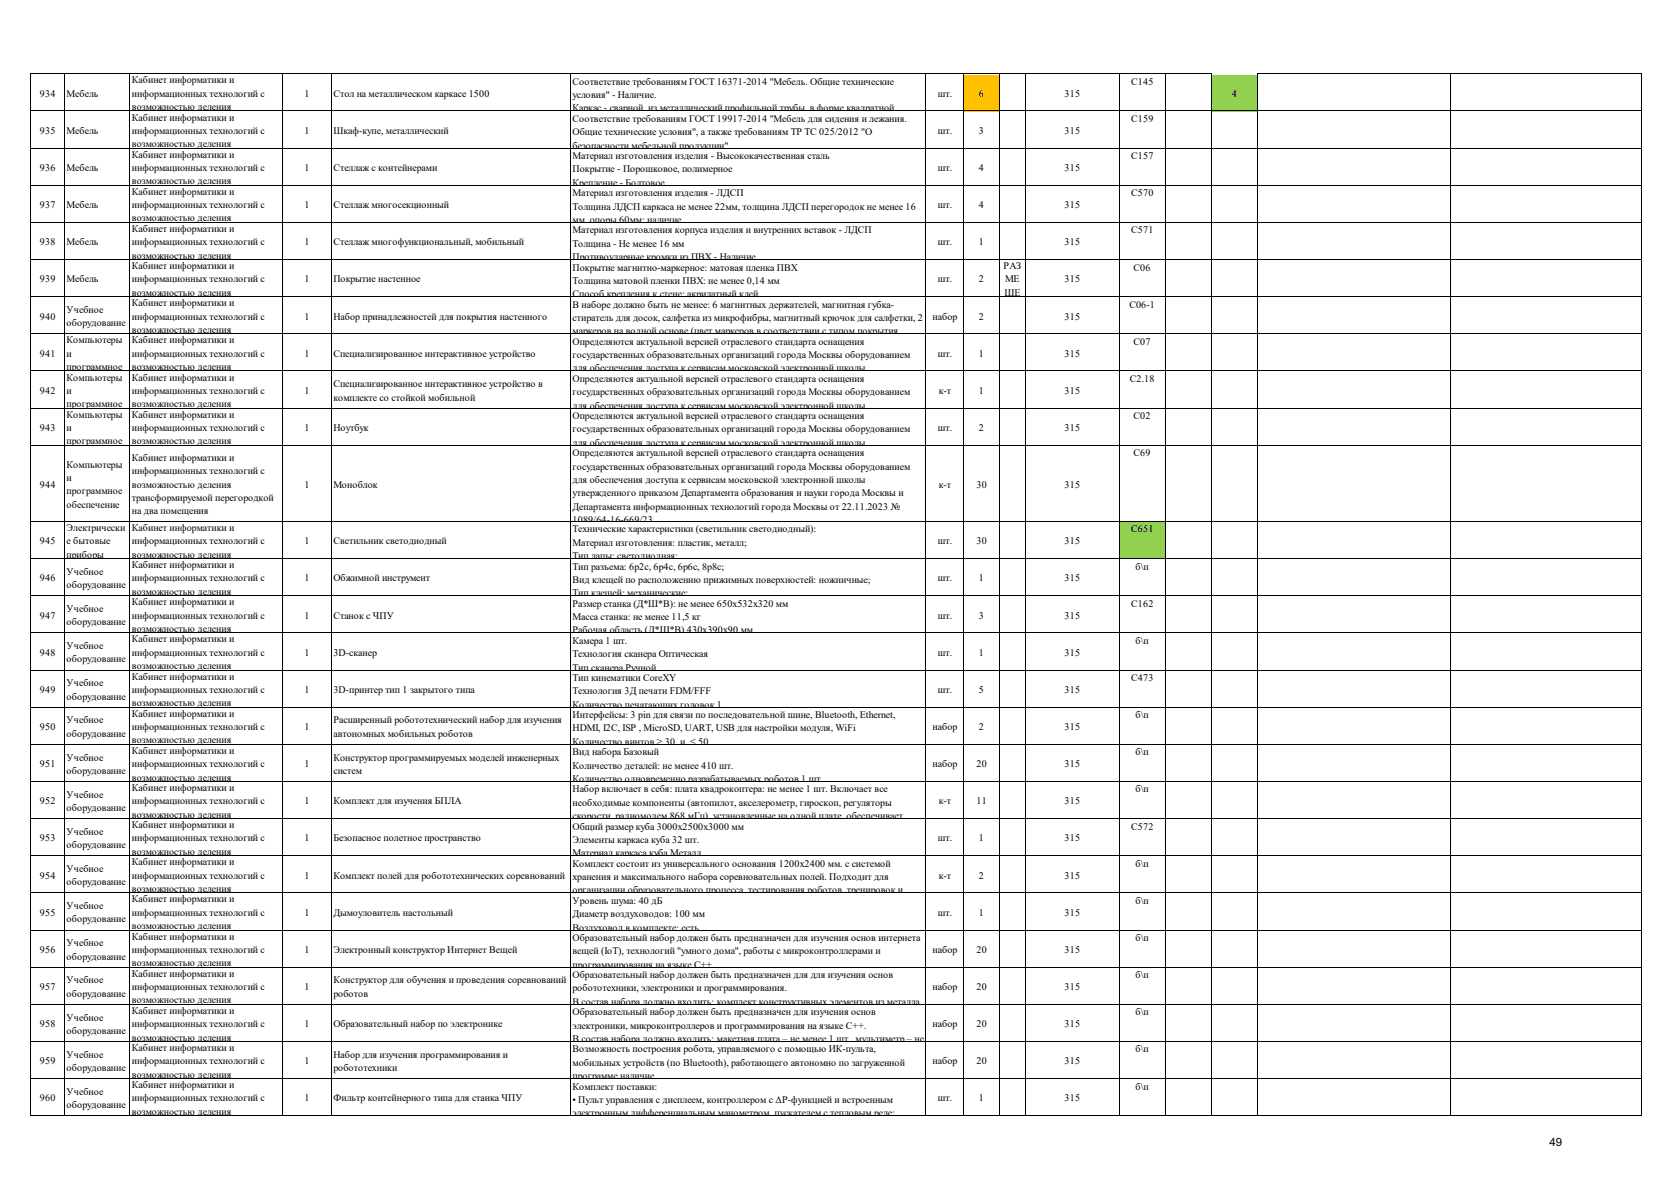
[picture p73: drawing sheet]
<svg xmlns="http://www.w3.org/2000/svg" width="297mm" height="210mm" viewBox="0 0 297 210" stroke-linecap="round" stroke-linejoin="round" font-family="sans-serif">
<defs><g id="words">
<text font-size="2" x="275.4" y="203.8">49</text>
<g font-size="1.8">
<text x="7.1" y="17.2">934</text>
<text x="11.8" y="17.2">Мебель</text>
<text x="23.4" y="14.8">Кабинет информатики и</text>
<text x="23.4" y="17.2">информационных технологий с</text>
<text x="54.1" y="17.2">1</text>
<text x="59.3" y="17.2">Стол на металлическом каркасе 1500</text>
<text x="101.8" y="15.1">Соответствие требованиям ГОСТ 16371-2014 &quot;Мебель. Общие технические</text>
<text x="101.8" y="17.4">условия&quot; - Наличие.</text>
<text x="166.7" y="17.2">шт.</text>
<text x="174" y="17.2">6</text>
<text x="189.2" y="17.2">315</text>
<text x="201.1" y="15.1">С145</text>
<text x="218.9" y="17.2">4</text>
<text x="7.1" y="23.8">935</text>
<text x="11.8" y="23.8">Мебель</text>
<text x="23.4" y="19.6">возможностью деления</text>
<text x="23.4" y="21.4">Кабинет информатики и</text>
<text x="23.4" y="23.8">информационных технологий с</text>
<text x="54.1" y="23.8">1</text>
<text x="59.3" y="23.8">Шкаф-купе, металлический</text>
<text x="101.8" y="19.8">Каркас - сварной из металлический профильной трубы в форме квадратной</text>
<text x="101.8" y="21.7">Cоответствие требованиям ГОСТ 19917-2014 &quot;Мебель для сидения и лежания.</text>
<text x="166.7" y="23.8">шт.</text>
<text x="174" y="23.8">3</text>
<text x="189.2" y="23.8">315</text>
<text x="201.1" y="21.7">С159</text>
<text x="23.4" y="26.2">возможностью деления</text>
<text x="23.4" y="28">Кабинет информатики и</text>
<text x="101.8" y="24">Общие технические условия&quot;, а также требованиям ТР ТС 025/2012 &quot;О</text>
<text x="101.8" y="26.4">безопасности мебельной продукции&quot;</text>
<text x="101.8" y="28.3">Материал изготовления изделия - Высококачественная сталь</text>
<text x="201.1" y="28.3">С157</text>
<text x="7.1" y="30.4">936</text>
<text x="11.8" y="30.4">Мебель</text>
<text x="23.4" y="30.4">информационных технологий с</text>
<text x="23.4" y="32.8">возможностью деления</text>
<text x="23.4" y="34.6">Кабинет информатики и</text>
<text x="54.1" y="30.4">1</text>
<text x="59.3" y="30.4">Стеллаж с контейнерами</text>
<text x="101.8" y="30.7">Покрытие - Порошковое, полимерное</text>
<text x="101.8" y="33">Крепление - Болтовое</text>
<text x="101.8" y="34.9">Материал изготовления изделия - ЛДСП</text>
<text x="166.7" y="30.4">шт.</text>
<text x="174" y="30.4">4</text>
<text x="189.2" y="30.4">315</text>
<text x="201.1" y="34.9">С570</text>
<text x="7.1" y="37">937</text>
<text x="11.8" y="37">Мебель</text>
<text x="23.4" y="37">информационных технологий с</text>
<text x="23.4" y="39.4">возможностью деления</text>
<text x="23.4" y="41.2">Кабинет информатики и</text>
<text x="54.1" y="37">1</text>
<text x="59.3" y="37">Стеллаж многосекционный</text>
<text x="101.8" y="37.3">Толщина ЛДСП каркаса не менее 22мм, толщина ЛДСП перегородок не менее 16</text>
<text x="101.8" y="39.6">мм опоры 60мм: наличие</text>
<text x="101.8" y="41.5">Материал изготовления корпуса изделия и внутренних вставок - ЛДСП</text>
<text x="166.7" y="37">шт.</text>
<text x="174" y="37">4</text>
<text x="189.2" y="37">315</text>
<text x="201.1" y="41.5">С571</text>
<text x="7.1" y="43.6">938</text>
<text x="11.8" y="43.6">Мебель</text>
<text x="23.4" y="43.6">информационных технологий с</text>
<text x="23.4" y="46">возможностью деления</text>
<text x="23.4" y="47.8">Кабинет информатики и</text>
<text x="54.1" y="43.6">1</text>
<text x="59.3" y="43.6">Стеллаж многофункциональный, мобильный</text>
<text x="101.8" y="46.2">Противоударные кромки из ПВХ - Наличие</text>
<text x="101.8" y="43.9">Толщина - Не менее 16 мм</text>
<text x="166.7" y="43.6">шт.</text>
<text x="174" y="43.6">1</text>
<text x="178.4" y="47.8">РАЗ</text>
<text x="189.2" y="43.6">315</text>
<text x="7.1" y="50.2">939</text>
<text x="11.8" y="50.2">Мебель</text>
<text x="23.4" y="50.2">информационных технологий с</text>
<text x="23.4" y="52.6">возможностью деления</text>
<text x="54.1" y="50.2">1</text>
<text x="59.3" y="50.2">Покрытие настенное</text>
<text x="101.8" y="52.8">Способ крепления к стене: акрилатный клей</text>
<text x="101.8" y="48.1">Покрытие магнитно-маркерное: матовая пленка ПВХ</text>
<text x="101.8" y="50.5">Толщина матовой пленки ПВХ: не менее 0,14 мм</text>
<text x="166.7" y="50.2">шт.</text>
<text x="174" y="50.2">2</text>
<text x="178.6" y="52.6">ЩЕ</text>
<text x="178.6" y="50.2">МЕ</text>
<text x="189.2" y="50.2">315</text>
<text x="201.5" y="48.1">С06</text>
<text x="7.1" y="56.8">940</text>
<text x="11.8" y="55.6">Учебное</text>
<text x="11.8" y="58">оборудование</text>
<text x="23.4" y="54.4">Кабинет информатики и</text>
<text x="23.4" y="56.8">информационных технологий с</text>
<text x="23.4" y="59.2">возможностью деления</text>
<text x="54.1" y="56.8">1</text>
<text x="59.3" y="56.8">Набор принадлежностей для покрытия настенного</text>
<text x="101.8" y="54.7">В наборе должно быть не менее: 6 магнитных держателей, магнитная губка-</text>
<text x="101.8" y="57.1">стиратель для досок, салфетка из микрофибры, магнитный крючок для салфетки, 2</text>
<text x="101.8" y="59.4">маркеров на водной основе (цвет маркеров в соответствии с типом покрытия</text>
<text x="165.8" y="56.8">набор</text>
<text x="174" y="56.8">2</text>
<text x="189.2" y="56.8">315</text>
<text x="200.7" y="54.7">С06-1</text>
<text x="7.1" y="63.4">941</text>
<text x="11.8" y="61">Компьютеры</text>
<text x="11.8" y="63.4">и</text>
<text x="11.8" y="65.8">программное</text>
<text x="23.4" y="61">Кабинет информатики и</text>
<text x="23.4" y="63.4">информационных технологий с</text>
<text x="23.4" y="65.8">возможностью деления</text>
<text x="54.1" y="63.4">1</text>
<text x="59.3" y="63.4">Специализированное интерактивное устройство</text>
<text x="101.8" y="61.3">Определяются актуальной версией отраслевого стандарта оснащения</text>
<text x="101.8" y="63.7">государственных образовательных организаций города Москвы оборудованием</text>
<text x="166.7" y="63.4">шт.</text>
<text x="174" y="63.4">1</text>
<text x="189.2" y="63.4">315</text>
<text x="201.5" y="61.3">С07</text>
<text x="7.1" y="70">942</text>
<text x="11.8" y="67.7">Компьютеры</text>
<text x="11.8" y="70">и</text>
<text x="23.4" y="67.7">Кабинет информатики и</text>
<text x="23.4" y="70">информационных технологий с</text>
<text x="54.1" y="70">1</text>
<text x="59.3" y="68.8">Специализированное интерактивное устройство в</text>
<text x="59.3" y="71.2">комплекте со стойкой мобильной</text>
<text x="101.8" y="66">для обеспечения доступа к сервисам московской электронной школы</text>
<text x="101.8" y="67.9">Определяются актуальной версией отраслевого стандарта оснащения</text>
<text x="101.8" y="70.3">государственных образовательных организаций города Москвы оборудованием</text>
<text x="166.9" y="70">к-т</text>
<text x="174" y="70">1</text>
<text x="189.2" y="70">315</text>
<text x="200.8" y="67.9">С2.18</text>
<text x="7.1" y="76.6">943</text>
<text x="11.8" y="72.4">программное</text>
<text x="11.8" y="74.3">Компьютеры</text>
<text x="11.8" y="76.6">и</text>
<text x="23.4" y="72.4">возможностью деления</text>
<text x="23.4" y="74.3">Кабинет информатики и</text>
<text x="23.4" y="76.6">информационных технологий с</text>
<text x="54.1" y="76.6">1</text>
<text x="59.3" y="76.6">Ноутбук</text>
<text x="101.8" y="72.6">для обеспечения доступа к сервисам московской электронной школы</text>
<text x="101.8" y="74.5">Определяются актуальной версией отраслевого стандарта оснащения</text>
<text x="101.8" y="76.9">государственных образовательных организаций города Москвы оборудованием</text>
<text x="166.7" y="76.6">шт.</text>
<text x="174" y="76.6">2</text>
<text x="189.2" y="76.6">315</text>
<text x="201.5" y="74.5">С02</text>
<text x="11.8" y="79">программное</text>
<text x="11.8" y="83.1">Компьютеры</text>
<text x="23.4" y="79">возможностью деления</text>
<text x="23.4" y="82">Кабинет информатики и</text>
<text x="101.8" y="79.3">для обеспечения доступа к сервисам московской электронной школы</text>
<text x="101.8" y="81.1">Определяются актуальной версией отраслевого стандарта оснащения</text>
<text x="101.8" y="83.5">государственных образовательных организаций города Москвы оборудованием</text>
<text x="201.5" y="81.1">С69</text>
<text x="7.1" y="86.7">944</text>
<text x="11.8" y="85.5">и</text>
<text x="11.8" y="87.9">программное</text>
<text x="23.4" y="84.3">информационных технологий с</text>
<text x="23.4" y="86.7">возможностью деления</text>
<text x="23.4" y="89.1">трансформируемой перегородкой</text>
<text x="54.1" y="86.7">1</text>
<text x="59.3" y="86.7">Моноблок</text>
<text x="101.8" y="85.9">для обеспечения доступа к сервисам московской электронной школы</text>
<text x="101.8" y="88.2">утвержденного приказом Департамента образования и науки города Москвы и</text>
<text x="166.9" y="86.7">к-т</text>
<text x="173.6" y="86.7">30</text>
<text x="189.2" y="86.7">315</text>
<text x="11.8" y="94.4">Электрически</text>
<text x="11.8" y="90.3">обеспечение</text>
<text x="23.4" y="94.4">Кабинет информатики и</text>
<text x="23.4" y="91.4">на два помещения</text>
<text x="101.8" y="90.6">Департамента информационных технологий города Москвы от 22.11.2023 №</text>
<text x="101.8" y="93">1089/64-16-669/23</text>
<text x="101.8" y="94.7">Технические характеристики (светильник светодиодный):</text>
<text x="201.1" y="94.7">С651</text>
<text x="7.1" y="96.8">945</text>
<text x="11.8" y="96.8">е бытовые</text>
<text x="11.8" y="99.1">приборы</text>
<text x="23.4" y="96.8">информационных технологий с</text>
<text x="23.4" y="99.1">возможностью деления</text>
<text x="23.4" y="101">Кабинет информатики и</text>
<text x="54.1" y="96.8">1</text>
<text x="59.3" y="96.8">Светильник светодиодный</text>
<text x="101.8" y="97">Материал изготовления: пластик, металл;</text>
<text x="101.8" y="99.4">Тип лапы: светодиодная;</text>
<text x="101.8" y="101.3">Тип разъема: 6р2с, 6р4с, 6р6с, 8р8с;</text>
<text x="166.7" y="96.8">шт.</text>
<text x="173.6" y="96.8">30</text>
<text x="189.2" y="96.8">315</text>
<text x="201.8" y="101.3">б\п</text>
<text x="7.1" y="103.4">946</text>
<text x="11.8" y="102.2">Учебное</text>
<text x="11.8" y="104.6">оборудование</text>
<text x="23.4" y="103.4">информационных технологий с</text>
<text x="23.4" y="105.8">возможностью деления</text>
<text x="23.4" y="107.6">Кабинет информатики и</text>
<text x="54.1" y="103.4">1</text>
<text x="59.3" y="103.4">Обжимной инструмент</text>
<text x="101.8" y="106">Тип клещей: механические;</text>
<text x="101.8" y="103.6">Вид клещей по расположению прижимных поверхностей: ножничные;</text>
<text x="101.8" y="107.9">Размер станка (Д*Ш*В): не менее 650х532х320 мм</text>
<text x="166.7" y="103.4">шт.</text>
<text x="174" y="103.4">1</text>
<text x="189.2" y="103.4">315</text>
<text x="201.1" y="107.9">С162</text>
<text x="7.1" y="110">947</text>
<text x="11.8" y="108.8">Учебное</text>
<text x="11.8" y="111.2">оборудование</text>
<text x="23.4" y="110">информационных технологий с</text>
<text x="23.4" y="112.4">возможностью деления</text>
<text x="54.1" y="110">1</text>
<text x="59.3" y="110">Станок с ЧПУ</text>
<text x="101.8" y="112.6">Рабочая область (Д*Ш*В) 430х390х90 мм</text>
<text x="101.8" y="110.2">Масса станка: не менее 11,5 кг</text>
<text x="166.7" y="110">шт.</text>
<text x="174" y="110">3</text>
<text x="189.2" y="110">315</text>
<text x="7.1" y="116.6">948</text>
<text x="11.8" y="115.4">Учебное</text>
<text x="11.8" y="117.8">оборудование</text>
<text x="23.4" y="114.2">Кабинет информатики и</text>
<text x="23.4" y="116.6">информационных технологий с</text>
<text x="23.4" y="119">возможностью деления</text>
<text x="54.1" y="116.6">1</text>
<text x="59.3" y="116.6">3D-сканер</text>
<text x="101.8" y="119.2">Тип сканера Ручной</text>
<text x="101.8" y="114.5">Камера 1 шт.</text>
<text x="101.8" y="116.8">Технология сканера Оптическая</text>
<text x="166.7" y="116.6">шт.</text>
<text x="174" y="116.6">1</text>
<text x="189.2" y="116.6">315</text>
<text x="201.8" y="114.5">б\п</text>
<text x="7.1" y="123.2">949</text>
<text x="11.8" y="122">Учебное</text>
<text x="11.8" y="124.4">оборудование</text>
<text x="23.4" y="120.8">Кабинет информатики и</text>
<text x="23.4" y="123.2">информационных технологий с</text>
<text x="23.4" y="125.6">возможностью деления</text>
<text x="54.1" y="123.2">1</text>
<text x="59.3" y="123.2">3D-принтер тип 1 закрытого типа</text>
<text x="101.8" y="121.1">Тип кинематики CoreXY</text>
<text x="101.8" y="123.4">Технология 3Д печати FDM/FFF</text>
<text x="101.8" y="125.8">Количество печатающих головок 1</text>
<text x="166.7" y="123.2">шт.</text>
<text x="174" y="123.2">5</text>
<text x="189.2" y="123.2">315</text>
<text x="201.1" y="121.1">С473</text>
<text x="7.1" y="129.8">950</text>
<text x="11.8" y="128.6">Учебное</text>
<text x="11.8" y="131">оборудование</text>
<text x="23.4" y="127.4">Кабинет информатики и</text>
<text x="23.4" y="129.8">информационных технологий с</text>
<text x="54.1" y="129.8">1</text>
<text x="59.3" y="128.6">Расширенный робототехнический набор для изучения</text>
<text x="59.3" y="131">автономных мобильных роботов</text>
<text x="101.8" y="127.7">Интерфейсы: 3 pin для связи по последовательной шине, Bluetooth, Ethernet,</text>
<text x="101.8" y="130.1">HDMI, I2C, ISP , MicroSD, UART, USB для настройки модуля, WiFi</text>
<text x="165.8" y="129.8">набор</text>
<text x="174" y="129.8">2</text>
<text x="189.2" y="129.8">315</text>
<text x="201.8" y="127.7">б\п</text>
<text x="7.1" y="136.4">951</text>
<text x="11.8" y="135.2">Учебное</text>
<text x="11.8" y="137.6">оборудование</text>
<text x="23.4" y="132.2">возможностью деления</text>
<text x="23.4" y="134">Кабинет информатики и</text>
<text x="23.4" y="136.4">информационных технологий с</text>
<text x="54.1" y="136.4">1</text>
<text x="59.3" y="135.2">Конструктор программируемых моделей инженерных</text>
<text x="59.3" y="137.6">систем</text>
<text x="101.8" y="132.4">Количество винтов ≥ 30 и ≤ 50</text>
<text x="101.8" y="134.3">Вид набора Базовый</text>
<text x="101.8" y="136.7">Количество деталей: не менее 410 шт.</text>
<text x="165.8" y="136.4">набор</text>
<text x="173.6" y="136.4">20</text>
<text x="189.2" y="136.4">315</text>
<text x="201.8" y="134.3">б\п</text>
<text x="7.1" y="143">952</text>
<text x="11.8" y="141.8">Учебное</text>
<text x="23.4" y="138.8">возможностью деления</text>
<text x="23.4" y="140.6">Кабинет информатики и</text>
<text x="23.4" y="143">информационных технологий с</text>
<text x="54.1" y="143">1</text>
<text x="59.3" y="143">Комплект для изучения БПЛА</text>
<text x="101.8" y="139">Количество одновременно разрабатываемых роботов 1 шт</text>
<text x="101.8" y="140.9">Набор включает в себя: плата квадрокоптера: не менее 1 шт. Включает все</text>
<text x="101.8" y="143.3">необходимые компоненты (автопилот, акселерометр, гироскоп, регуляторы</text>
<text x="166.9" y="143">к-т</text>
<text x="173.6" y="143">11</text>
<text x="189.2" y="143">315</text>
<text x="201.8" y="140.9">б\п</text>
<text x="7.1" y="149.6">953</text>
<text x="11.8" y="144.2">оборудование</text>
<text x="11.8" y="148.4">Учебное</text>
<text x="23.4" y="145.4">возможностью деления</text>
<text x="23.4" y="147.2">Кабинет информатики и</text>
<text x="23.4" y="149.6">информационных технологий с</text>
<text x="54.1" y="149.6">1</text>
<text x="59.3" y="149.6">Безопасное полетное пространство</text>
<text x="101.8" y="145.6">скорости радиомодем 868 мГц) установленные на одной плате обеспечивает</text>
<text x="101.8" y="147.5">Общий размер куба 3000х2500х3000 мм</text>
<text x="101.8" y="149.9">Элементы каркаса куба 32 шт.</text>
<text x="166.7" y="149.6">шт.</text>
<text x="174" y="149.6">1</text>
<text x="189.2" y="149.6">315</text>
<text x="201.1" y="147.5">С572</text>
<text x="11.8" y="150.8">оборудование</text>
<text x="11.8" y="155">Учебное</text>
<text x="23.4" y="152">возможностью деления</text>
<text x="23.4" y="153.8">Кабинет информатики и</text>
<text x="101.8" y="152.2">Материал каркаса куба Металл</text>
<text x="101.8" y="154.1">Комплект состоит из универсального основания 1200х2400 мм. с системой</text>
<text x="201.8" y="154.1">б\п</text>
<text x="7.1" y="156.2">954</text>
<text x="11.8" y="157.4">оборудование</text>
<text x="11.8" y="161.6">Учебное</text>
<text x="23.4" y="156.2">информационных технологий с</text>
<text x="23.4" y="158.6">возможностью деления</text>
<text x="23.4" y="160.4">Кабинет информатики и</text>
<text x="54.1" y="156.2">1</text>
<text x="59.3" y="156.2">Комплект полей для робототехнических соревнований</text>
<text x="101.8" y="156.5">хранения и максимального набора соревновательных полей. Подходит для</text>
<text x="101.8" y="158.8">организации образовательного процесса, тестирования роботов, тренировок и</text>
<text x="101.8" y="160.7">Уровень шума: 40 дБ</text>
<text x="166.9" y="156.2">к-т</text>
<text x="174" y="156.2">2</text>
<text x="189.2" y="156.2">315</text>
<text x="201.8" y="160.7">б\п</text>
<text x="7.1" y="162.8">955</text>
<text x="11.8" y="164">оборудование</text>
<text x="23.4" y="162.8">информационных технологий с</text>
<text x="23.4" y="165.2">возможностью деления</text>
<text x="23.4" y="167.1">Кабинет информатики и</text>
<text x="54.1" y="162.8">1</text>
<text x="59.3" y="162.8">Дымоуловитель настольный</text>
<text x="101.8" y="165.4">Воздуховод в комплекте: есть</text>
<text x="101.8" y="163.1">Диаметр воздуховодов: 100 мм</text>
<text x="101.8" y="167.3">Образовательный набор должен быть предназначен для изучения основ интернета</text>
<text x="166.7" y="162.8">шт.</text>
<text x="174" y="162.8">1</text>
<text x="189.2" y="162.8">315</text>
<text x="201.8" y="167.3">б\п</text>
<text x="7.1" y="169.4">956</text>
<text x="11.8" y="168.2">Учебное</text>
<text x="11.8" y="170.6">оборудование</text>
<text x="23.4" y="169.4">информационных технологий с</text>
<text x="23.4" y="171.8">возможностью деления</text>
<text x="23.4" y="173.7">Кабинет информатики и</text>
<text x="54.1" y="169.4">1</text>
<text x="59.3" y="169.4">Электронный конструктор Интернет Вещей</text>
<text x="101.8" y="172">программирования на языке C++</text>
<text x="101.8" y="169.7">вещей (IoT), технологий &quot;умного дома&quot;, работы с микроконтроллерами и</text>
<text x="101.8" y="173.9">Образовательный набор должен быть предназначен для для изучения основ</text>
<text x="165.8" y="169.4">набор</text>
<text x="173.6" y="169.4">20</text>
<text x="189.2" y="169.4">315</text>
<text x="201.8" y="173.9">б\п</text>
<text x="7.1" y="176">957</text>
<text x="11.8" y="174.8">Учебное</text>
<text x="11.8" y="177.2">оборудование</text>
<text x="23.4" y="176">информационных технологий с</text>
<text x="23.4" y="178.4">возможностью деления</text>
<text x="54.1" y="176">1</text>
<text x="59.3" y="174.8">Конструктор для обучения и проведения соревнований</text>
<text x="59.3" y="177.2">роботов</text>
<text x="101.8" y="178.7">В состав набора должно входить: комплект конструктивных элементов из металла</text>
<text x="101.8" y="176.3">робототехники, электроники и программирования.</text>
<text x="165.8" y="176">набор</text>
<text x="173.6" y="176">20</text>
<text x="189.2" y="176">315</text>
<text x="7.1" y="182.6">958</text>
<text x="11.8" y="181.4">Учебное</text>
<text x="11.8" y="183.8">оборудование</text>
<text x="23.4" y="180.3">Кабинет информатики и</text>
<text x="23.4" y="182.6">информационных технологий с</text>
<text x="23.4" y="185">возможностью деления</text>
<text x="54.1" y="182.6">1</text>
<text x="59.3" y="182.6">Образовательный набор по электронике</text>
<text x="101.8" y="185.3">В состав набора должно входить: макетная плата – не менее 1 шт , мультиметр – не</text>
<text x="101.8" y="180.5">Образовательный набор должен быть предназначен для изучения основ</text>
<text x="101.8" y="182.9">электроники, микроконтроллеров и программирования на языке C++.</text>
<text x="165.8" y="182.6">набор</text>
<text x="173.6" y="182.6">20</text>
<text x="189.2" y="182.6">315</text>
<text x="201.8" y="180.5">б\п</text>
<text x="7.1" y="189.2">959</text>
<text x="11.8" y="188">Учебное</text>
<text x="11.8" y="190.4">оборудование</text>
<text x="23.4" y="186.9">Кабинет информатики и</text>
<text x="23.4" y="189.2">информационных технологий с</text>
<text x="23.4" y="191.6">возможностью деления</text>
<text x="54.1" y="189.2">1</text>
<text x="59.3" y="188">Набор для изучения программирования и</text>
<text x="59.3" y="190.4">робототехники</text>
<text x="101.8" y="187.1">Возможность построения робота, управляемого с помощью ИК-пульта,</text>
<text x="101.8" y="189.5">мобильных устройств (по Bluetooth), работающего автономно по загруженной</text>
<text x="101.8" y="191.9">программе наличие</text>
<text x="165.8" y="189.2">набор</text>
<text x="173.6" y="189.2">20</text>
<text x="189.2" y="189.2">315</text>
<text x="201.8" y="187.1">б\п</text>
<text x="7.1" y="195.8">960</text>
<text x="11.8" y="194.7">Учебное</text>
<text x="11.8" y="197">оборудование</text>
<text x="23.4" y="193.5">Кабинет информатики и</text>
<text x="23.4" y="195.8">информационных технологий с</text>
<text x="54.1" y="195.8">1</text>
<text x="59.3" y="195.8">Фильтр контейнерного типа для станка ЧПУ</text>
<text x="101.8" y="193.7">Комплект поставки:</text>
<text x="101.8" y="196.1">• Пульт управления с дисплеем, контроллером с ΔP-функцией и встроенным</text>
<text x="166.7" y="195.8">шт.</text>
<text x="174" y="195.8">1</text>
<text x="189.2" y="195.8">315</text>
<text x="201.8" y="193.7">б\п</text>
<text x="23.4" y="198.2">возможностью деления</text>
<text x="101.8" y="198.5">электронным дифференциальным манометром пускателем с тепловым реле;</text>
</g>
</g></defs>
<path d="M171.3 13.3h6.4v6.5h-6.4z" fill="#ffc000"/>
<path d="M215.3 13.3h8.3v6.5h-8.3z" fill="#92d050"/>
<path d="M199 92.7h8.2v6.7h-8.2z" fill-rule="evenodd" fill="#92d050"/>
<g fill="none" stroke="#000" stroke-width=".18">
<path d="M5.5 13v185.5M5.6 13.1h209.8M5.6 19.7h286.2M11.4 13.2v185.3M23 13.2v185.3M50.3 13.2v185.3M58.8 13.2v185.3M101.3 13.2v185.3M164.6 13.2v185.3M171.3 13.2v185.3M177.6 13.2v185.3M182.2 13.2v185.3"/>
<path d="M199 13.2v185.3M207.1 13.2v185.3M215.3 13.2v185.3M223.5 13v185.5M223.6 13.1h68.2M257.8 13.2v185.3M291.8 13.2v185.3M5.6 26.3h286.2M5.6 32.9h286.2M5.6 39.5h286.2M5.6 46.1h286.2M5.6 52.8h286.2"/>
<path d="M5.6 59.4h286.2M5.6 66h286.2M5.6 72.6h286.2M5.6 79.2h286.2M5.6 92.7h286.2M5.6 99.3h286.2M5.6 105.9h286.2M5.6 112.5h286.2M5.6 119.1h286.2M5.6 125.7h286.2M5.6 132.3h286.2M5.6 138.9h286.2"/>
<path d="M5.6 145.5h286.2M5.6 152.2h286.2M5.6 158.8h286.2M5.6 165.4h286.2M5.6 172h286.2M5.6 178.6h286.2M5.6 185.2h286.2M5.6 191.8h286.2M5.6 198.4h286.2"/>
</g>
<use href="#words"/>
</svg>
